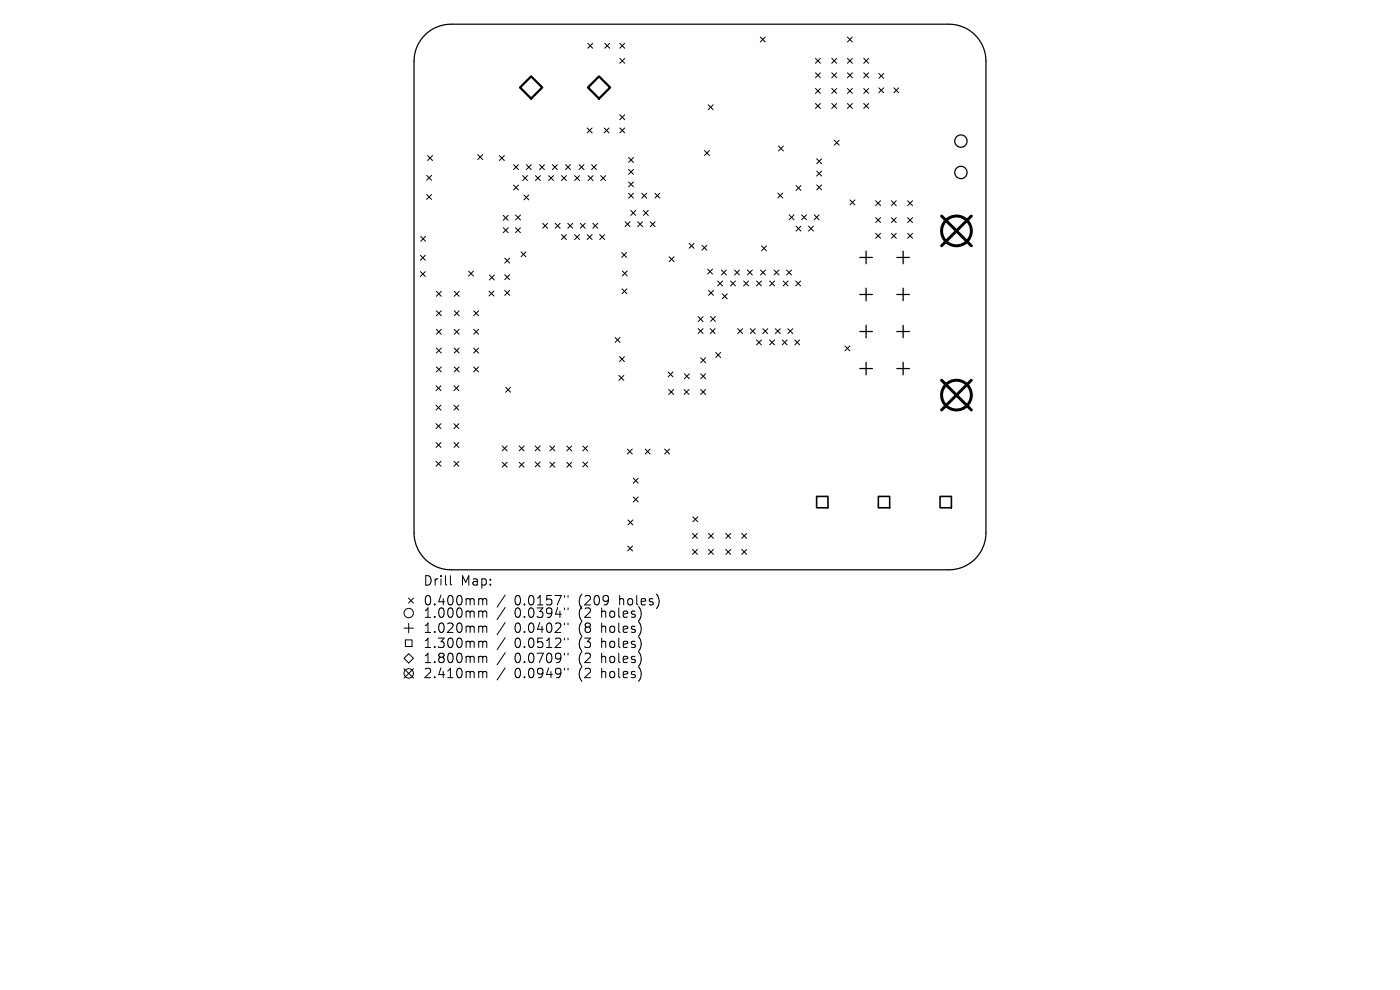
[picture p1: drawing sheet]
<svg xmlns="http://www.w3.org/2000/svg" width="297mm" height="210mm" viewBox="0 0 297 210" stroke-linecap="round" stroke-linejoin="round" font-family="sans-serif">
<defs><g id="words">
<g font-size="2.8">
<text x="89.7" y="124.5">Drill</text>
<text x="97.7" y="124.5">Map:</text>
<text x="89.7" y="128.7">0.400mm</text>
<text x="89.7" y="131.3">1.000mm</text>
<text x="109.2" y="128.7">0.0157&quot;</text>
<text x="109.2" y="131.3">0.0394&quot;</text>
<text x="122.9" y="128.7">(209</text>
<text x="122.9" y="131.3">(2</text>
<text x="127.8" y="131.3">holes)</text>
<text x="131.6" y="128.7">holes)</text>
<text x="89.7" y="134.5">1.020mm</text>
<text x="89.7" y="137.7">1.300mm</text>
<text x="109.2" y="134.5">0.0402&quot;</text>
<text x="109.2" y="137.7">0.0512&quot;</text>
<text x="122.9" y="134.5">(8</text>
<text x="122.9" y="137.7">(3</text>
<text x="127.8" y="134.5">holes)</text>
<text x="127.8" y="137.7">holes)</text>
<text x="89.7" y="140.9">1.800mm</text>
<text x="109.2" y="140.9">0.0709&quot;</text>
<text x="122.9" y="140.9">(2</text>
<text x="127.8" y="140.9">holes)</text>
<text x="89.7" y="144.1">2.410mm</text>
<text x="109.2" y="144.1">0.0949&quot;</text>
<text x="122.9" y="144.1">(2</text>
<text x="127.8" y="144.1">holes)</text>
</g>
</g></defs>
<g fill="none" stroke="#000" stroke-width=".26">
<path d="M90.1 7.4a7.9 7.9 0 0 1 5.6-2.3h105.6a7.9 7.9 0 0 1 7.9 7.9v100a7.9 7.9 0 0 1-7.9 7.9h-105.6a7.9 7.9 0 0 1-7.9-7.9v-100a7.9 7.9 0 0 1 2.3-5.6z"/>
<circle cx="203.8" cy="36.6" r="1.31"/>
<circle cx="203.8" cy="29.9" r="1.31"/>
</g>
<g fill="none" stroke="#000" stroke-width=".21">
<path d="M124.7 9.2l1 1M125.7 9.2l-1 1M128.3 9.2l1 1M129.3 9.2l-1 1M131.5 12.4l1 1M131.5 9.2l1 1M132.5 12.4l-1 1M132.5 9.2l-1 1M161.3 7.9l1 1M162.3 7.9l-1 1M173 12.4l1 1M173 15.4l1 1.1"/>
<path d="M173 18.8l1 1M174 12.4l-1 1M174 15.4l-1 1.1M174 18.8l-1 1M176.5 12.4l1 1M176.5 15.4l1 1.1M176.5 18.8l1 1M177.5 12.4l-1 1M177.5 15.4l-1 1.1M177.5 18.8l-1 1M179.8 18.8l1 1M179.8 7.9l1 1"/>
<path d="M179.8 12.4l1 1M179.8 15.4l1 1.1M180.8 15.4l-1 1.1M180.8 7.9l-1 1M180.8 12.4l-1 1M180.8 18.8l-1 1M183.2 12.4l1.1 1M183.2 15.4l1.1 1.1M183.2 18.8l1.1 1M184.3 18.8l-1.1 1M184.3 12.4l-1.1 1M184.3 15.4l-1.1 1.1"/>
<path d="M186.4 15.6l1.1 1M186.4 18.6l1.1 1.1M187.5 15.6l-1.1 1M187.5 18.6l-1.1 1.1M189.6 18.6l1.1 1.1M190.7 18.6l-1.1 1.1M90.5 37.2l1.1 1M90.7 33l1.1 1M91.6 37.2l-1.1 1M91.8 33l-1.1 1M101.4 32.8l1 1M102.4 32.8l-1 1"/>
<path d="M105.9 33l1.1 1M107 33l-1.1 1M108.9 34.9l1.1 1.1M108.9 39.3l1.1 1M110 34.9l-1.1 1.1M110 39.3l-1.1 1M110.9 37.3l1 1M111.7 34.9l1 1.1M111.9 37.3l-1 1M112.7 34.9l-1 1.1M113.6 37.3l1 1M114.5 34.9l1 1.1"/>
<path d="M114.6 37.3l-1 1M115.5 34.9l-1 1.1M116.4 37.3l1 1M117.2 34.9l1 1.1M117.4 37.3l-1 1M118.2 34.9l-1 1.1M119.1 37.3l1.1 1M120 34.9l1 1.1M120.2 37.3l-1.1 1M121 34.9l-1 1.1M121.9 37.3l1.1 1M122.8 34.9l1.1 1.1"/>
<path d="M123 37.3l-1.1 1M123.9 34.9l-1.1 1.1M124.6 27.1l1 1.1M124.8 37.3l1 1M125.5 34.9l1 1.1M125.6 27.1l-1 1.1M125.8 37.3l-1 1M126.5 34.9l-1 1.1M127.4 37.3l1.1 1M128.2 27.1l1 1.1M128.5 37.3l-1.1 1M129.2 27.1l-1 1.1"/>
<path d="M131.5 24.4l1 1M131.5 27.1l1 1.1M132.5 24.4l-1 1M132.5 27.1l-1 1.1M133.3 35.9l1.1 1.1M133.3 33.4l1.1 1M133.3 38.6l1.1 1M134.4 33.4l-1.1 1M134.4 35.9l-1.1 1.1M134.4 38.6l-1.1 1M149.4 31.9l1.1 1.1M150.2 22.2l1.1 1.1"/>
<path d="M150.5 31.9l-1.1 1.1M151.3 22.2l-1.1 1.1M165.1 31l1.1 1M166.2 31l-1.1 1M168.9 39.4l1 1M169.9 39.4l-1 1M173 22l1 1M173.3 33.7l1 1M173.3 36.3l1 1M173.3 39.2l1 1.1M174 22l-1 1M174.3 33.7l-1 1"/>
<path d="M174.3 36.3l-1 1M174.3 39.2l-1 1.1M176.5 22l1 1M177 29.7l1 1.1M177.5 22l-1 1M178 29.7l-1 1.1M179.8 22l1 1M180.8 22l-1 1M183.2 22l1.1 1M184.3 22l-1.1 1M89.2 54.2l1 1M89.2 57.6l1 1.1"/>
<path d="M89.2 50.1l1.1 1.1M90.2 54.2l-1 1M90.2 57.6l-1 1.1M90.3 50.1l-1.1 1.1M90.5 41.3l1.1 1M91.6 41.3l-1.1 1M99.4 57.5l1 1.1M100.4 57.5l-1 1.1M103.8 58.3l1.1 1.1M104.9 58.3l-1.1 1.1M106.8 45.7l1 1M106.8 48.3l1 1.1"/>
<path d="M107.1 54.8l1 1M107.1 58.3l1 1M107.8 45.7l-1 1M107.8 48.3l-1 1.1M108.1 54.8l-1 1M108.1 58.3l-1 1M109.4 48.3l1 1.1M109.4 45.6l1 1.1M110.4 48.3l-1 1.1M110.4 45.6l-1 1.1M110.5 53.4l1.1 1.1M111.1 41.4l1.1 1"/>
<path d="M111.6 53.4l-1.1 1.1M112.2 41.4l-1.1 1M115.1 47.4l1.1 1M116.2 47.4l-1.1 1M117.8 47.4l1 1M118.8 47.4l-1 1M119.1 49.8l1.1 1M120.2 49.8l-1.1 1M120.4 47.4l1.1 1M121.5 47.4l-1.1 1M121.9 49.8l1.1 1M123 49.8l-1.1 1"/>
<path d="M123.1 47.4l1.1 1M124.2 47.4l-1.1 1M124.6 49.8l1 1M125.6 49.8l-1 1M125.8 47.4l1 1M126.8 47.4l-1 1M127.2 49.8l1.1 1M128.3 49.8l-1.1 1M131.9 53.6l1 1M132 57.5l1.1 1M132.6 47l1.1 1.1M132.9 53.6l-1 1"/>
<path d="M133.1 57.5l-1.1 1M133.3 41l1.1 1M133.7 47l-1.1 1.1M133.8 44.6l1.1 1.1M134.4 41l-1.1 1M134.9 44.6l-1.1 1.1M135.3 47l1 1.1M136.1 41l1.1 1M136.3 47l-1 1.1M136.5 44.6l1 1.1M137.2 41l-1.1 1M137.5 44.6l-1 1.1"/>
<path d="M137.9 47l1.1 1.1M138.9 41l1.1 1M139 47l-1.1 1.1M140 41l-1.1 1M141.9 54.5l1.1 1M143 54.5l-1.1 1M146.2 51.6l1 1.1M147.2 51.6l-1 1.1M148.9 52l1.1 1.1M150 52l-1.1 1.1M150.1 57.1l1.1 1M151.2 57.1l-1.1 1"/>
<path d="M152.2 59.6l1.1 1.1M153 57.3l1.1 1M153.3 59.6l-1.1 1.1M154.1 57.3l-1.1 1M155 59.6l1 1.1M155.8 57.3l1.1 1M156 59.6l-1 1.1M156.9 57.3l-1.1 1M157.8 59.6l1 1.1M158.6 57.3l1 1M158.8 59.6l-1 1.1M159.6 57.3l-1 1"/>
<path d="M160.5 59.6l1 1.1M161.4 57.3l1 1M161.5 59.6l-1 1.1M161.6 52.2l1 1M162.4 57.3l-1 1M162.6 52.2l-1 1M163.3 59.6l1 1.1M164.2 57.3l1.1 1M164.3 59.6l-1 1.1M165 41l1.1 1M165.3 57.3l-1.1 1M166.1 41l-1.1 1"/>
<path d="M166.1 59.6l1.1 1.1M166.9 57.3l1 1M167.2 59.6l-1.1 1.1M167.4 45.6l1.1 1M167.9 57.3l-1 1M168.5 45.6l-1.1 1M168.8 59.6l1.1 1.1M168.9 48l1 1M169.9 59.6l-1.1 1.1M169.9 48l-1 1M170.1 45.6l1 1M171.1 45.6l-1 1"/>
<path d="M171.5 48l1.1 1M172.6 48l-1.1 1M172.7 45.6l1.1 1M173.8 45.6l-1.1 1M180.3 42.4l1.1 1.1M181.4 42.4l-1.1 1.1M185.8 46.2l1 1M185.8 42.6l1 1M185.8 49.5l1 1M186.8 42.6l-1 1M186.8 46.2l-1 1M186.8 49.5l-1 1"/>
<path d="M189.1 49.5l1 1M189.1 42.6l1 1M189.1 46.2l1 1M190.1 46.2l-1 1M190.1 42.6l-1 1M190.1 49.5l-1 1M192.6 42.6l1 1M192.6 46.2l1 1M192.6 49.5l1 1M193.6 42.6l-1 1M193.6 46.2l-1 1M193.6 49.5l-1 1"/>
<path d="M92.6 61.8l1 1.1M92.6 65.9l1 1.1M92.6 69.9l1 1M92.6 73.8l1 1.1M92.6 77.8l1 1.1M93.6 61.8l-1 1.1M93.6 65.9l-1 1.1M93.6 69.9l-1 1M93.6 73.8l-1 1.1M93.6 77.8l-1 1.1M96.4 61.8l1 1.1M96.4 65.9l1 1.1"/>
<path d="M96.4 69.9l1 1M96.4 73.8l1 1.1M96.4 77.8l1 1.1M97.4 61.8l-1 1.1M97.4 65.9l-1 1.1M97.4 69.9l-1 1M97.4 73.8l-1 1.1M97.4 77.8l-1 1.1M100.5 73.8l1 1.1M100.5 65.9l1 1.1M100.5 69.9l1 1M100.5 77.8l1 1.1"/>
<path d="M101.5 73.8l-1 1.1M101.5 65.9l-1 1.1M101.5 69.9l-1 1M101.5 77.8l-1 1.1M103.7 61.7l1.1 1.1M104.8 61.7l-1.1 1.1M107.1 61.6l1 1.1M108.1 61.6l-1 1.1M130.5 71.6l1 1M131.3 79.6l1 1.1M131.4 75.6l1.1 1.1M131.5 71.6l-1 1"/>
<path d="M132 61.3l1 1M132.3 79.6l-1 1.1M132.5 75.6l-1.1 1.1M133 61.3l-1 1M141.7 78.9l1.1 1M142.8 78.9l-1.1 1M145.2 79.3l1 1M146.2 79.3l-1 1M148.1 69.7l1.1 1M148.1 67.2l1.1 1M148.6 75.9l1.1 1.1M148.6 79.3l1.1 1"/>
<path d="M149.2 67.2l-1.1 1M149.2 69.7l-1.1 1M149.7 75.9l-1.1 1.1M149.7 79.3l-1.1 1M150.3 61.6l1.1 1.1M150.7 69.7l1 1.1M150.7 67.1l1.1 1.1M151.4 61.6l-1.1 1.1M151.7 69.7l-1 1.1M151.8 67.1l-1.1 1.1M151.8 74.8l1.1 1M152.9 74.8l-1.1 1"/>
<path d="M153.2 62.3l1.1 1.1M154.3 62.3l-1.1 1.1M156.5 69.7l1 1.1M157.5 69.7l-1 1.1M159.2 69.7l1 1.1M160.2 69.7l-1 1.1M160.5 72.1l1 1.1M161.5 72.1l-1 1.1M161.8 69.7l1.1 1.1M162.9 69.7l-1.1 1.1M163.3 72.1l1 1.1M164.3 72.1l-1 1.1"/>
<path d="M164.5 69.7l1 1.1M165.5 69.7l-1 1.1M165.9 72.1l1.1 1.1M167 72.1l-1.1 1.1M167.1 69.7l1.1 1.1M168.2 69.7l-1.1 1.1M168.6 72.1l1.1 1.1M169.7 72.1l-1.1 1.1M179.2 73.4l1.1 1M180.3 73.4l-1.1 1M92.5 81.8l1.1 1.1M92.5 86l1.1 1"/>
<path d="M92.5 89.9l1.1 1M92.5 93.9l1.1 1M92.5 97.9l1.1 1M93.6 81.8l-1.1 1.1M93.6 86l-1.1 1M93.6 89.9l-1.1 1M93.6 93.9l-1.1 1M93.6 97.9l-1.1 1M96.3 81.8l1 1.1M96.3 86l1 1M96.3 89.9l1 1M96.3 93.9l1 1"/>
<path d="M96.3 97.9l1 1M97.3 81.8l-1 1.1M97.3 86l-1 1M97.3 89.9l-1 1M97.3 93.9l-1 1M97.3 97.9l-1 1M106.5 94.6l1.1 1M106.5 98.1l1.1 1M107.3 82.2l1 1M107.6 94.6l-1.1 1M107.6 98.1l-1.1 1M108.3 82.2l-1 1"/>
<path d="M110.1 94.6l1.1 1M110.1 98.1l1.1 1M111.2 94.6l-1.1 1M111.2 98.1l-1.1 1M113.5 98l1.1 1M113.5 94.6l1.1 1M114.6 94.6l-1.1 1M114.6 98l-1.1 1M116.7 98.1l1 1M116.7 94.6l1 1M117.7 94.6l-1 1M117.7 98.1l-1 1"/>
<path d="M120.2 94.6l1.1 1M120.2 98.1l1.1 1M121.3 94.6l-1.1 1M121.3 98.1l-1.1 1M123.6 98l1.1 1M123.6 94.6l1.1 1M124.7 94.6l-1.1 1M124.7 98l-1.1 1M133.1 95.3l1 1M134.1 95.3l-1 1M136.9 95.3l1 1M137.9 95.3l-1 1"/>
<path d="M141 95.3l1 1M141.9 82.6l1 1.1M142 95.3l-1 1M142.9 82.6l-1 1.1M145.1 82.6l1.1 1.1M146.2 82.6l-1.1 1.1M148.6 82.6l1.1 1.1M149.7 82.6l-1.1 1.1M133.1 115.8l1.1 1.1M133.2 110.3l1.1 1M134.2 115.8l-1.1 1.1M134.3 110.3l-1.1 1"/>
<path d="M134.3 101.4l1.1 1.1M134.3 105.4l1.1 1.1M135.4 101.4l-1.1 1.1M135.4 105.4l-1.1 1.1M146.9 113.2l1.1 1M146.9 116.5l1.1 1.1M147 109.6l1 1.1M148 113.2l-1.1 1M148 116.5l-1.1 1.1M148 109.6l-1 1.1M150.3 116.5l1.1 1.1M150.3 113.2l1.1 1"/>
<path d="M151.4 113.2l-1.1 1M151.4 116.5l-1.1 1.1M154 113.2l1 1M154 116.5l1 1.1M155 113.2l-1 1M155 116.5l-1 1.1M157.4 116.5l1 1.1M157.4 113.2l1 1M158.4 113.2l-1 1M158.4 116.5l-1 1.1M85.7 139.6l1-1 1 1-1 1zM85.7 133.2h2"/>
<path d="M86 135.7h1.4v1.5h-1.4zM86.7 126.9l1 1M86.7 132.2v2M87.7 126.9l-1 1M95.6 122.1v1.7l.2 .3M101.8 127l.5 .1 .1 .2M101.8 129.6h.3l.3 .3M101.8 132.8l.5 .1 .1 .2M101.8 136l.5 .1 .1 .2M101.8 139.2l.5 .1 .1 .2M102.4 127.3l.3-.3 .5 .1 .1 1.2M102.4 127.3v1"/>
<path d="M102.4 129.9v1.1M102.4 133.1v1.1M102.4 136.3v1.1M102.4 139.5v1.1M102.4 129.9l.3-.3 .5 .1 .1 1.3M102.4 133.1l.3-.3 .5 .1 .1 1.3M102.4 136.3l.3-.3 .5 .1 .1 1.3M102.4 139.5l.3-.3 .5 .1 .1 1.3M107.2 126.2l-1.7 2.6M107.2 128.9l-1.7 2.5M107.2 132.1l-1.7 2.5M107.2 135.3l-1.7 2.5"/>
<path d="M107.2 138.5l-1.7 2.5M119.7 126.3v.4M119.7 129v.3M119.7 132.2v.3M119.7 135.4v.3M119.7 138.6v.3M120.5 126.3v.4M120.5 129v.3M120.5 132.2v.3M120.5 135.4v.3M120.5 138.6v.3M85.7 141.8l2 2"/>
<path d="M87.7 141.8l-2 2M101.8 142.4h.3l.3 .3M102.4 142.7v1.1M102.4 142.7l.3-.3 .5 .1 .1 1.3M107.2 141.7l-1.7 2.5M119.7 141.8v.3M120.5 141.8v.3"/>
<circle cx="86.7" cy="130" r="1"/>
<circle cx="86.7" cy="142.8" r="1"/>
</g>
<g fill="none" stroke="#000" stroke-width=".27">
<path d="M182.4 54.6h2.7M183.7 53.3v2.6M190.3 54.6h2.6M191.6 53.3v2.6M182.4 62.5h2.7M182.4 70.3h2.7M182.4 78.2h2.7M183.7 61.1v2.7M183.7 69v2.7M183.7 76.8v2.7M190.3 62.5h2.6M190.3 70.3h2.6"/>
<path d="M190.3 78.2h2.6M191.6 61.1v2.7M191.6 69v2.7M191.6 76.8v2.7"/>
</g>
<path d="M173.2 105.3h2.4v2.4h-2.4zM186.3 105.3h2.4v2.4h-2.4zM199.4 105.3h2.4v2.4h-2.4z" fill="none" stroke="#000" stroke-width=".34"/>
<path d="M110.3 18.6l2.4-2.4 2.3 2.4-2.3 2.3zM124.7 18.6l2.4-2.4 2.3 2.4-2.3 2.3z" fill="none" stroke="#000" stroke-width=".47"/>
<g fill="none" stroke="#000" stroke-width=".63">
<path d="M199.8 45.8l6.3 6.3M206.1 45.8l-6.3 6.3M199.8 80.7l6.3 6.3M206.1 80.7l-6.3 6.3"/>
<circle cx="202.9" cy="49" r="3.2"/>
<circle cx="202.9" cy="83.8" r="3.2"/>
</g>
<use href="#words"/>
</svg>
